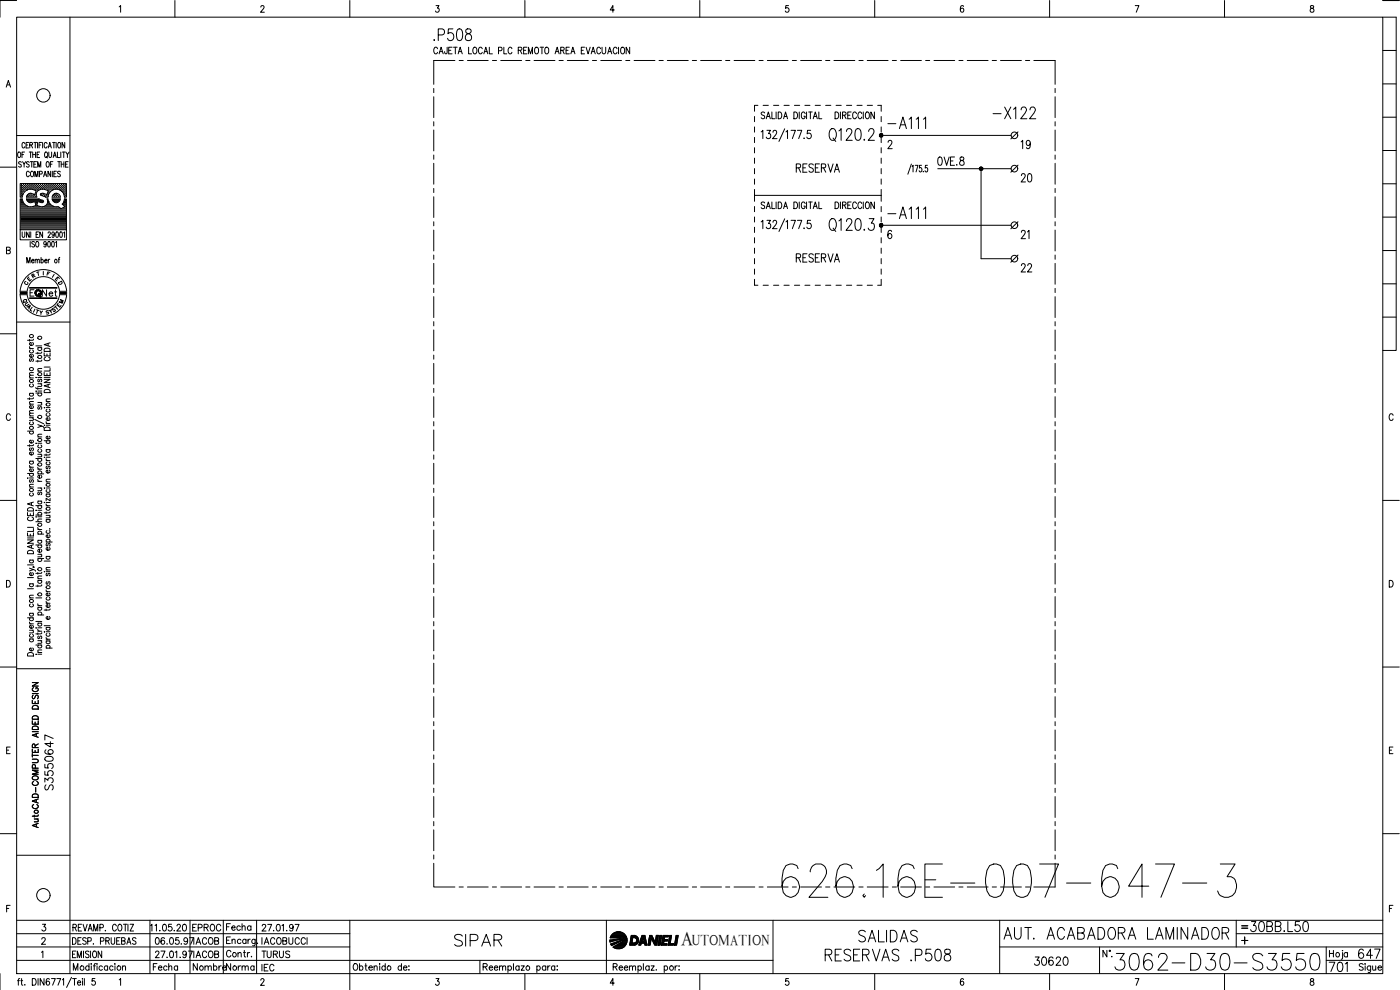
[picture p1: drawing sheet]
<svg xmlns="http://www.w3.org/2000/svg" width="420mm" height="297mm" viewBox="0 0 420 297" stroke-linecap="round" stroke-linejoin="round" font-family="sans-serif">
<defs><g id="words">
<text font-size="15.4" x="233.5" y="270.6">626.16E-007-647-3</text>
<text font-size="9.3" x="333.4" y="292.5">3062-D30-S3550</text>
<g font-size="7.1">
<text x="129.1" y="13.4">.P508</text>
<text x="265.3" y="39.9">-A111</text>
<text x="265.3" y="66.7">-A111</text>
<text x="135.1" y="285">SIPAR</text>
<text x="256.5" y="284">SALIDAS</text>
<text x="300.2" y="282.9">AUT. ACABADORA LAMINADOR</text>
<text x="246.6" y="289.6">RESERVAS .P508</text>
</g>
<g font-size="6.6">
<text x="296.7" y="36.7">-X122</text>
<text x="373.9" y="280.8">30BB.L50</text>
</g>
<g font-size="6.2">
<text x="397.6" y="292.8">701</text>
<text x="406.4" y="288.9">647</text>
</g>
<text font-size="5.9" x="204.5" y="283.6">A</text>
<g font-size="5.7">
<text x="305.2" y="45.9">19</text>
<text x="237.8" y="52.9">RESERVA</text>
<text x="305.2" y="55.7">20</text>
<text x="305.2" y="72.7">21</text>
<text x="237.8" y="79.7">RESERVA</text>
<text x="305.2" y="82.9">22</text>
<text x="16.9" y="238.1" transform="rotate(-90 16.9 238.1)">S3550647</text>
<text x="309.4" y="290.7">30620</text>
</g>
<g font-size="5.3">
<text x="66.7" y="280.5">Fecha</text>
<text x="56.8" y="284.7">IACOB</text>
<text x="56.8" y="288.6">IACOB</text>
<text x="56.8" y="292.5">Nombre</text>
<text x="66.7" y="292.5">Norma</text>
<text x="77.3" y="288.6">TURUS</text>
</g>
<g font-size="4.9">
<text x="11.6" y="90">Net</text>
<text x="56.4" y="280.5">EPROC</text>
<text x="77.3" y="292.5">IEC</text>
</g>
<text font-size="4.4" x="207.7" y="283.6">UTOMATION</text>
<g font-size="4">
<text x="7.1" y="85.4">E</text>
<text x="8.1" y="84.7">R</text>
<text x="5.6" y="92.1">Q</text>
<text x="10.6" y="95.6">Y</text>
<text x="14.5" y="94.9">S</text>
<text x="16.6" y="92.1">M</text>
</g>
<g font-size="3.5">
<text x="6" y="86.4">C</text>
<text x="14.5" y="84.3">I</text>
<text x="16.2" y="86.4">D</text>
<text x="6.3" y="92.8">U</text>
<text x="371.5" y="279.8">=</text>
</g>
</g></defs>
<!-- layer: XR-FG100|CART -->
<g fill="none" stroke="#000" stroke-width=".3">
<path d="M5 5.2h410v286.9h-410zM5 .2h-5v5M21 5.2v286.9M35.8 2.1l.4-.4v2M52.5 .2v5M78.3 2.1l.1-.3a.54 .54 0 0 1 .8 .1 .54 .54 0 0 1-.2 .8l-.8 1h1.1M105 .2v5M130.9 1.7h.8l-.4 .7a.6 .6 0 0 1 .4 1 .6 .6 0 0 1-1-.1M157.5 .2v5M184.4 3h-1.3l.8-1.3v2M210 .2v5M236.6 1.7h-.8v.8a.62 .62 0 0 1 .9 .1 .62 .62 0 0 1-.1 .9 .62 .62 0 0 1-.9-.2"/>
<path d="M262.5 .2v5M289.2 1.9l-.5-.2a1.12 1.12 0 0 0 .1 2 .59 .59 0 0 0 .5-.9 .59 .59 0 0 0-1-.1l-.1 .3M315 .2v5M340.7 1.7h1.1l-.8 2M367.5 .2v5M393.4 1.8v.5a.82 .82 0 0 1 .8 .4 .82 .82 0 0 1 0 .9 .65 .65 0 0 1-1-.5 .65 .65 0 0 1 .8-.7l.3-.3-.1-.3zM415 5.2h4v99.9h-4M415 .2h4.9M415 15.1h4M1.9 26.1l.6-1.9 .7 1.9M2.1 25.5h.8M415 35.2h4"/>
<path d="M415 25.2h4M0 50.2h5M5 40.7h16M5.5 45.7l.1-.1a.86 .86 0 0 1 .6 .8 .86 .86 0 0 1-.6 .9 1.2 1.2 0 0 1-.1-1.6zM6.2 57h.1M6.2 56.3h.1M6.2 55.7h.1M6.2 57.6h.1M6.2 58.2h.1M6.2 58.9h.1M6.2 59.8h.4M6.3 57.3h.2"/>
<path d="M6.3 56.7h.2M6.3 56h.2M6.3 55.4h.2M6.3 57.9h.2M6.3 58.6h.2M6.4 48.7a.41 .41 0 0 0-.6-.2 .41 .41 0 0 0-.1 .6l.5 .2a.43 .43 0 0 1 .1 .8 .43 .43 0 0 1-.7-.2M6.4 55.3v.2M6.4 56v.1M6.4 56.6v.2M6.4 57.2v.2M6.4 57.9v.1M6.4 58.5v.2"/>
<path d="M6.6 46.4h.5M6.6 59.2h-.5v-4.1h13.8v4.1h-.6M6.7 57h.1M6.7 56.3h.1M6.7 55.7h.1M6.7 57.6h.1M6.7 58.2h.1M6.8 48.5l.4 .8 .5-.8M6.8 55.6v.2M6.8 56.2v.2M6.8 56.9v.2M6.8 57.5v.2"/>
<path d="M6.8 58.2v.1M7 57.3h.2M7 56.7h.2M7 56h.2M7 55.4h.2M7.1 55.3v.2M7.1 56v.1M7.1 56.6v.2M7.1 57.2v.2M7.2 49.3v.9M7.3 57h.2M7.3 56.3h.2"/>
<path d="M7.3 55.7h.2M7.4 45.6h-.8v1.7M7.4 55.6v.2M7.4 56.2v.2M7.4 56.9v.2M7.5 43.1l-.3-.4a.88 .88 0 0 0-.6 .9 .88 .88 0 0 0 .6 .8l.3-.4M7.6 56.7h.2M7.6 56h.2M7.6 55.4h.2M7.7 55.3v.2M7.7 56v.1M7.7 56.6v.2"/>
<path d="M7.8 43.5h.5M7.9 59.2h3.1M8 57h.1M8 56.3h.1M8 55.7h.1M8 55.6v.2M8 56.2v.2M8 56.9v.1M8 59.8h3.7M8.1 58.9h.1M8.2 57l1.2-.2 1.4 .4-.3 1.2-1.7-.4-.6 .5-.3 .6M8.2 57l-1 .7-.5 1.4"/>
<path d="M8.3 56.7h.1M8.3 56h.1M8.3 55.4h.1M8.3 58.6h.1M8.3 55.3v.2M8.3 56v.1M8.3 56.6v.2M8.3 58.5v.2M8.6 42.7h-.8v1.7h.8M8.6 56.3h.1M8.6 55.7h.1M8.6 58.9h.1"/>
<path d="M8.6 58.2l.1 .1M8.7 55.6v.2M8.7 56.2v.2M8.7 58.8v.2M8.8 48.7a.42 .42 0 0 0-.6-.2 .42 .42 0 0 0-.2 .6l.5 .2a.43 .43 0 0 1 .2 .8 .43 .43 0 0 1-.7-.2M8.8 45.6h.8M8.8 51.8a.47 .47 0 0 0-.6-.4 .47 .47 0 0 0-.3 .6v.4a.46 .46 0 0 0 .3 .6 .46 .46 0 0 0 .6-.4M8.9 56.7h.2M8.9 56h.2M8.9 55.4h.2M8.9 58.6h.2M8.9 43.5l.8-.1v-.5l-.8-.2v1.7"/>
<path d="M9 55.3v.2M9 56v.1M9 56.6v.1M9 58.5v.2M9.1 48.5h.8M9.2 45.6v1.7M9.2 56.3h.2M9.2 55.7h.2M9.2 58.2h.2M9.2 58.9h.2M9.3 55.6v.2M9.3 56.2v.2"/>
<path d="M9.3 58.2v.1M9.3 58.8v.2M9.4 43.5l.4 .9M9.4 51.5l.1-.1a.86 .86 0 0 1 .6 .8 .86 .86 0 0 1-.6 .8 1.14 1.14 0 0 1-.1-1.5zM9.5 56.7h.2M9.5 56h.2M9.5 55.4h.2M9.5 58.6h.2M9.5 48.5v1.7M9.6 55.3v.2M9.6 56v.1M9.6 56.6v.1"/>
<path d="M9.6 58.5v.2M9.8 46.4h.9M9.8 45.6v1.7M9.9 56.3h.1M9.9 55.7h.1M9.9 58.9h.1M9.9 58.3h.1M9.9 55.6v.2M9.9 56.2v.2M9.9 58.8v.2M10.2 56.7h.1M10.2 56h.1"/>
<path d="M10.2 55.4h.1M10.2 58.6h.1M10.2 49.3h.5M10.2 42.7h.8M10.2 55.3v.2M10.2 56v.1M10.2 56.6v.2M10.2 58.5v.2M10.5 53v-1.6l.4 1.6 .5-1.6v1.6M10.5 57h.1M10.5 56.3h.1M10.5 55.7h.1"/>
<path d="M10.5 58.9h.1M10.6 42.7v1.7M10.6 55.6v.2M10.6 56.2v.2M10.6 56.9v.1M10.6 58.8v.2M10.6 58.2h.1M10.7 45.6v1.7M10.8 56.7h.2M10.8 56h.2M10.8 55.4h.2M10.9 55.3v.2"/>
<path d="M10.9 56v.1M10.9 56.6v.2M10.9 57.3h.1M11 48.5h-.8v1.7h.8M11.1 57h.2M11.1 56.3h.2M11.1 55.7h.2M11.1 46.4h.5M11.2 55.6v.2M11.2 56.2v.2M11.2 56.9v.2M11.3 42.7v1.7"/>
<path d="M11.3 50.2v-1.7l.5 1.7 .4-1.7v1.7M11.4 56.7h.2M11.4 56h.2M11.4 55.4h.2M11.5 55.3v.2M11.5 56v.1M11.5 56.6v.2M11.7 43.5h.5M11.8 56.3h.1M11.8 55.7h.1M11.9 59.8l1.1 .4v.4l-.3 .2M11.9 52.2l.7-.1v-.6l-.7-.1v1.6"/>
<path d="M11.9 55.6v.2M11.9 56.2v.2M11.9 59.7h-4l.3 .6 .6 .5 1.7-.3 .3 1.1-.9 .4M11.9 45.6h-.8v1.7h.8M12.1 56.7h.1M12.1 56h.1M12.1 55.4h.1M12.1 55.3v.2M12.1 56v.1M12.1 56.6v.2M12.2 58.1l.1 .5M12.2 58.6l1.4 .5"/>
<path d="M12.4 56.3h.1M12.4 55.7h.1M12.4 58.2h.1M12.5 42.7h-.8v1.7M12.5 55.6v.2M12.5 56.2v.2M12.5 58.2v.1M12.7 56.7h.2M12.7 56h.2M12.7 55.4h.2M12.7 58.6h.2M12.8 42.7v1.7"/>
<path d="M12.8 55.3v.2M12.8 56v.1M12.8 56.6v.1M12.8 58.5v.2M13 56.3h.2M13 55.7h.2M13 58.2h.2M13.1 53l.4-1.6 .6 1.6M13.1 55.6v.2M13.1 56.2v.2M13.1 58.2v.1M13.3 52.5h.5"/>
<path d="M13.3 56.7h.2M13.3 56h.2M13.3 55.4h.2M13.3 58.6h.2M13.4 55.3v.2M13.4 56v.1M13.4 56.6v.2M13.4 58.5v.2M13.5 56.9l1 .3-.4 1.2-1.1-.4-.8 .2M13.5 56.9a1.76 1.76 0 0 0-2 .2 1.76 1.76 0 0 0-.4 2M13.6 45.7l.1-.1a.86 .86 0 0 1 .6 .8 .86 .86 0 0 1-.6 .9 1.2 1.2 0 0 1-.1-1.6zM13.6 59.2h.8"/>
<path d="M13.7 56.3h.1M13.7 55.7h.1M13.7 58.9h.1M13.8 55.6v.2M13.8 56.2v.2M13.8 58.8v.2M13.9 46.9l.3 .5M14 56.7h.1M14 56h.1M14 55.4h.1M14 58.6h.1M14.1 48.6l.1-.1a.86 .86 0 0 1 .6 .8 .86 .86 0 0 1-.6 .9 1.2 1.2 0 0 1-.1-1.6z"/>
<path d="M14.1 55.3v.2M14.1 56v.1M14.1 56.6v.2M14.1 58.5v.2M14.1 43.1a.47 .47 0 0 0-.5-.3 .47 .47 0 0 0-.3 .6v.4a.46 .46 0 0 0 .3 .6 .46 .46 0 0 0 .5-.4M14.3 58.9h.1M14.3 57h.1M14.3 56.3h.1M14.3 55.7h.1M14.3 58.2h.1M14.4 59.7h-.3a1.59 1.59 0 0 1-1.3 2.3M14.4 55.6v.2"/>
<path d="M14.4 56.2v.2M14.4 56.9v.2M14.4 58.2v.1M14.4 59.7l.7 1.6M14.4 57.6h.1M14.5 44.4l.4-1.7 .5 1.7M14.6 57.3h.2M14.6 56.7h.2M14.6 56h.2M14.6 55.4h.2M14.6 57.9h.1M14.6 45.6v1.2l.4 .5 .5-.5v-1.2"/>
<path d="M14.6 43.8h.6M14.7 55.3v.2M14.7 56v.1M14.7 56.6v.2M14.7 57.2v.2M14.7 57.9h.1M14.9 57h.2M14.9 56.3h.2M14.9 55.7h.2M15 55.6v.2M15 56.2v.2M15 56.9v.2"/>
<path d="M15.1 49.3h.5M15.1 57.5l-.7 1.6M15.2 51.4v1.6l-.8-1.6v1.6M15.2 56.7h.2M15.2 56h.2M15.2 55.4h.2M15.3 55.3v.2M15.3 56v.1M15.3 56.6v.2M15.6 57h.1M15.6 56.3h.1M15.6 55.7h.1"/>
<path d="M15.6 59.7h2.5l-.1 .3M15.6 59.2h2.5M15.6 59.7a1.24 1.24 0 0 0 1.1 1.1 1.24 1.24 0 0 0 1.4-.8M15.7 55.6v.2M15.7 56.2v.2M15.7 56.9v.1M15.7 51.4v1.6M15.7 59.8h2.2M15.8 42.7h.8M15.9 48.5h-.8v1.7M15.9 56.7h.1M15.9 56h.1"/>
<path d="M15.9 55.4h.1M15.9 57a2.51 2.51 0 0 1 3.3 1.4M15.9 57l-.8 .5M16 47.3l.4-1.7 .5 1.7M16 55.3v.2M16 56v.1M16 56.6v.2M16 58.6v.1M16.1 46.7h.6M16.2 52.1h.4M16.2 42.7v1.7M16.2 56.3h.1"/>
<path d="M16.2 55.7h.1M16.2 58.9h.1M16.3 55.6v.2M16.3 56.2v.2M16.3 58.3h.1M16.3 58.8v.2M16.3 58.2h.1M16.5 56.7h.2M16.5 56h.2M16.5 55.4h.2M16.5 58.6h.2M16.6 55.3v.2"/>
<path d="M16.6 56v.1M16.6 56.6v.1M16.6 58.5v.2M16.8 56.3h.2M16.8 55.7h.2M16.8 58.2h.2M16.8 58.9h.2M16.8 42.7v1.7M16.9 51.4h-.7v1.6h.7M16.9 55.6v.2M16.9 56.2v.2M16.9 58.2v.1"/>
<path d="M16.9 58.8v.2M17.1 56.7h.2M17.1 56h.2M17.1 55.4h.2M17.1 58.6h.2M17.2 45.6v1.7h.7M17.2 55.3v.2M17.2 56v.1M17.2 56.6v.1M17.2 58.5v.2M17.3 48.5h.8M17.5 56.3h.1"/>
<path d="M17.5 55.7h.1M17.5 58.9h.1M17.5 42.8l.2-.1a.86 .86 0 0 1 .6 .9 .86 .86 0 0 1-.6 .8 1.2 1.2 0 0 1-.2-1.6zM17.6 55.6v.2M17.6 56.2v.2M17.6 58.8v.2M17.7 48.5v1.7M17.8 56.7h.1M17.8 56h.1M17.8 55.4h.1M17.9 55.3v.2M17.9 56v.1"/>
<path d="M17.9 56.6v.2M18 58.8l.1 .3M18.1 58.8a1.24 1.24 0 0 0-1.4-.8 1.24 1.24 0 0 0-1.1 1.1M18.1 51.6l-.3-.2-.5 .2 .1 .4 .6 .3 .1 .5-.3 .2-.5-.2M18.1 57h.1M18.1 56.3h.1M18.1 55.7h.1M18.2 55.6v.2M18.2 56.2v.2M18.2 56.9v.2M18.2 45.6v1.7M18.4 49.3h.8"/>
<path d="M18.4 48.5v1.7M18.4 56.7h.2M18.4 56h.2M18.4 55.4h.2M18.5 57.2l.1 .1M18.5 55.3v.2M18.5 56v.1M18.5 56.6v.2M18.7 45.6h.9M18.8 57h.1M18.8 56.3h.1M18.8 55.7h.1"/>
<path d="M18.8 57.5l.1 .1M18.8 55.6v.2M18.8 56.2v.2M18.8 56.9v.2M19 57.3h.2M19 56.7h.2M19 56h.2M19 55.4h.2M19 57.9h.2M19.1 45.6v1.7M19.1 55.3v.2M19.1 56v.1"/>
<path d="M19.1 56.6v.2M19.1 57.2v.2M19.1 57.9v.1M19.2 58.4l.1 .7M19.2 48.5v1.7M19.4 57h.1M19.4 56.3h.1M19.4 55.7h.1M19.4 57.6h.1M19.4 58.2h.1M19.4 42.7v1.7l-.8-1.7v1.7M19.4 58.9h.1"/>
<path d="M19.4 59.8h.5M19.5 55.6v.2M19.5 56.2v.2M19.5 56.9v.2M19.5 57.5v.2M19.5 58.2v.1M19.5 58.8v.2M19.7 57.3h.2M19.7 56.7h.2M19.7 56h.2M19.7 55.4h.2M19.7 57.9h.2"/>
<path d="M19.7 58.6h.2M19.7 49.3h.5M19.8 45.6l.4 .8 .5-.8M19.8 55.3v.2M19.8 56v.1M19.8 56.6v.2M19.8 57.2v.2M19.8 57.9v.1M19.8 58.5v.2M20.2 46.4v.9M20.4 48.5h-.7v1.7h.7M415 55.1h4"/>
<path d="M415 45.2h4M1.9 75.1l1-.1 .1-.7-1.1-.1v1.9l1.1-.1 .1-.5-.4-.4M6.1 68.9v3.1h13.8v-3.1M6.2 64.6h13.7M6.2 64.3h13.7M6.2 64h13.7M6.2 63.7h13.7M6.2 63.3h13.7M6.2 63h13.7M6.2 62.7h12M6.2 62.4h11.7M6.2 62h2.2"/>
<path d="M6.2 61.8h1.6M6.2 61.4h1.2M6.2 61.1h.9M6.2 60.8h.7M6.2 60.5h.5M6.2 60.1h.4M6.2 64.9h13.7M6.2 65.2h13.7M6.2 65.6h13.7M6.2 65.9h13.7M6.2 66.2h13.7M6.2 66.5h13.7"/>
<path d="M6.2 66.8h13.7M6.2 67.1h13.7M6.2 67.5h13.7M6.2 67.8h13.7M6.2 68.1h13.7M6.2 68.4h13.7M6.2 68.7h13.7M6.6 69.6l.1 1.4 .3 .2 .4-.2 .1-1.4M7.4 61.3l.8 .5M8 78.9v-1.7l.5 1.7 .5-1.7v1.7M8.2 60.1h4.5M8.2 61.8l1 .2 .7-.1"/>
<path d="M8.5 60.5h1.6M8.8 69.6v1.6l-.8-1.6v1.6M9.1 72.5v1.6M9.2 69.6v1.6M9.5 78.3h.7l-.1-.3a.47 .47 0 0 0-.6 0 .47 .47 0 0 0 0 .7l.3 .2 .4-.2M9.9 62h2M10.4 72.7l-.3-.2-.6 .2 .2 .4 .5 .3 .2 .5-.3 .2-.6-.2M10.5 78.1l.3-.3 .3 .1 .1 1M10.5 77.8v1.1M10.6 60.5h.7M10.6 60.8h.6M10.7 61.1h.4"/>
<path d="M10.8 61.8h.2M10.8 61.4h.2M10.8 72.7l.2-.2a.86 .86 0 0 1 .7 .8 .86 .86 0 0 1-.7 .8l-.3-.6zM10.8 70.3h.5M11.2 78.1l.3-.3 .3 .1v1M11.6 69.6h-.8v1.6h.8M11.7 60.5h1.3M12.3 78l.1-.1a.48 .48 0 0 1 .6 .4 .48 .48 0 0 1-.6 .5l-.1-.1M12.3 77.2v1.7M12.7 60.8l-1.4-.3-.3 1.1 1.9 .4M12.8 69.6v1.6l-.9-1.6v1.6M13.3 62h2.8"/>
<path d="M13.4 78.3h.7v-.3a.47 .47 0 0 0-.7 0 .47 .47 0 0 0 .1 .7l.2 .2 .4-.2M13.8 61.8h1.7M13.9 73a.4 .4 0 0 1-.5 .5 .4 .4 0 0 1-.3-.6l.4-.4a.95 .95 0 0 1-.1 1.6l-.2-.2M14.1 61.4h1M14.3 61.1h.5M14.4 60.8h.2M14.4 70l.2-.4 .5 .3-.7 1.3h.8M14.4 60.5h.1M14.5 72.5h.1a.96 .96 0 0 1 0 1.6l-.3-.7zM14.5 77.8v1.1M14.9 77.8l-.4 .5M15.1 61.3l.8 .5"/>
<path d="M15.7 72.5h.1a.96 .96 0 0 1 0 1.6l-.3-.7zM15.9 60.1h1.9M15.9 61.8l1.6 .2M16.2 60.5h1.4M16.3 70.1l-.2 .4a.43 .43 0 0 1-.6-.5 .43 .43 0 0 1 .8-.2l-.2 1.3-.3 .1-.2-.2M16.7 72.8l.3-.3v1.6M16.9 69.7l.2-.1a.96 .96 0 0 1 0 1.6l-.4-.7zM17.4 62l.9 .6 1.1-.6M17.5 77.8h.4M17.9 77.2l-.2 .4v1.3M18.1 69.7l.1-.1a.96 .96 0 0 1 0 1.6l-.3-.7zM18.4 62.7h1.5"/>
<path d="M18.9 61.1h1M19 62.4h.9M19 61.4h.9M19.1 69.9l.3-.3v1.6M19.1 60.8h.8M19.2 60.4l.1-.7h.6v9.2h-13.8v-9.2h.5l.8 1.6M19.2 60.4l-.5 .9 .7 .7M19.3 60.5h.6M19.3 61.8h.6M19.4 60.1h.5M19.5 62h.4M415 75.2h4"/>
<path d="M415 65.1h4M5 96.6h16M6 88.4a7 7 0 0 0 7 6.5 7 7 0 0 0 7-6.5M6 87.4a7 7 0 0 1 7-6.5 7 7 0 0 1 7 6.5M8.2 88.4a4.9 4.9 0 0 0 4.8 4.4 4.9 4.9 0 0 0 4.9-4.4M8.2 87.4a4.9 4.9 0 0 1 4.8-4.4 4.9 4.9 0 0 1 4.9 4.4M8.9 89.4h8.2M8.9 89.6h8.2M8.9 86.4h8.2M8.9 86.3h8.2M9 89.5h8M9 86.3h8"/>
<path d="M10.2 86.9h-1.2v1.9M415 95.2h4M415 85.2h4M0 100.1h5M8.8 104l.1 .4 .5 .2M8.8 101.8v.5M8.8 119.4v.5M8.8 118h1.2M8.8 113.4h1.2M8.8 104.6h1.2M9.1 118a.49 .49 0 0 0 0 .7 .49 .49 0 0 0 .7 0 .49 .49 0 0 0 0-.7M9.1 115.2a.51 .51 0 0 0 0 .8 .51 .51 0 0 0 .7 0 .51 .51 0 0 0 0-.8"/>
<path d="M9.1 107.6l-.3 .3 .1 .5h.4l.2-.7 .3-.1 .2 .3-.2 .5M9.1 105a.51 .51 0 0 0 0 .8 .51 .51 0 0 0 .7 0 .51 .51 0 0 0 0-.8M9.8 106.3a.5 .5 0 0 1 .1 .8 .5 .5 0 0 1-.8 0 .5 .5 0 0 1 .1-.8h.2v.9M9.8 102.8a.5 .5 0 0 1 .1 .7 .5 .5 0 0 1-.8 0 .5 .5 0 0 1 .1-.7h.2v.9M10 119.3l-.3 .4h-1.4M10 112.6l-1.1 .1-.1 .4 .4 .3M10 111.8l-1.1 .1-.1 .4 .4 .3M10 101.8l-.1 .3h-1.6M10.8 117.3h.1zM10.8 116.2l.3 .4h1.4M10.8 117.9h1.7M10.8 103.8h1.7"/>
<path d="M10.8 113.3h.1M11.3 105.7v.5M11.3 108.1v.5M11.3 116.3v.5M11.3 117.3h1.2M11.3 115.1h1.2M11.3 113.3h1.2M11.3 111.4h1.2M11.3 104.3h1.2M11.6 117.9a.51 .51 0 0 0 0 .8 .51 .51 0 0 0 .7 0 .51 .51 0 0 0 0-.8M11.6 113.8l-.3 .3 .3 .5 .4-.8h.4l.1 .5-.2 .3M11.6 104.3a.51 .51 0 0 0 0 .7 .51 .51 0 0 0 .7 0 .51 .51 0 0 0 0-.7"/>
<path d="M12.2 115.1l.3 .4-.1 .4h-1.1M12.5 110.6h-1.1l-.1 .4 .4 .4M12.5 108l-.1 .3-1.6 .1M12.5 105.6l-.3 .4h-1.4M13.3 113.8h1.7l-1.7 1h1.7M13.3 111.7v1h1.7v-1M13.3 105.9v.9h1.7v-.9M13.3 113.2h1.7M13.3 110.1h1.7M13.3 117.1a.96 .96 0 0 1 1.1-.2 .96 .96 0 0 1 .6 .9h-1.7zM13.3 104.7a.98 .98 0 0 1 1.1-.2 .98 .98 0 0 1 .6 .9h-1.7zM13.7 107.2a.52 .52 0 0 0-.4 .7 .52 .52 0 0 0 .6 .3h.5a.52 .52 0 0 0 .6-.3 .52 .52 0 0 0-.4-.7"/>
<path d="M14.1 106.2v.6M14.1 112.1v.6M14.4 103.1v.6M14.4 115.4v.7M15 119.7l-1.1 .1-.1 .3 .4 .4M15 115.2l-1.7 .6 1.7 .5M15 110.5v.8h-1.7M15 102.9l-1.7 .5 1.7 .6M3.1 124.6a.63 .63 0 0 0-.7-.5 .63 .63 0 0 0-.5 .8v.5a.63 .63 0 0 0 .5 .7 .63 .63 0 0 0 .7-.4M8.3 129.4h1.7M8.8 139.6l.1 .4 .5 .2M8.8 138.4h1.2"/>
<path d="M8.8 133.4v.5M8.8 125.3h1.2M8.8 124.8h1.2M8.8 121.3h1.2M9.1 138.4a.51 .51 0 0 0 0 .7 .51 .51 0 0 0 .7 0 .51 .51 0 0 0 0-.7M9.1 134.4l-.3 .3 .3 .5 .4-.7h.4l.1 .4-.2 .3M9.1 129.4a.51 .51 0 0 0 0 .7 .51 .51 0 0 0 .7 0 .51 .51 0 0 0 0-.7M9.1 126.6a.49 .49 0 0 0 0 .7 .49 .49 0 0 0 .7 0 .49 .49 0 0 0 0-.7M9.7 125.3l.3 .4-.1 .4h-1.1M9.8 135.6a.5 .5 0 0 1 .1 .8 .5 .5 0 0 1-.8 0 .5 .5 0 0 1 .1-.8h.2v.9M9.8 132.1a.51 .51 0 0 1 0 .7 .51 .51 0 0 1-.7 0 .51 .51 0 0 1-.1-.7h.4v.8M9.8 121.7a.5 .5 0 0 1 .1 .7 .5 .5 0 0 1-.8 0 .5 .5 0 0 1 .1-.7h.2v.9"/>
<path d="M10 133.4l-.1 .3h-1.6M10 124h-1.1l-.1 .4 .4 .4M10 123.2l-1.1 .1-.1 .3 .4 .4M10 120.5l-1.1 .1-.1 .3 .4 .4M10.4 125.8l2.7 1.4M10.8 137.6h1.7M10.8 132.9v.2zM11.3 127.4l1.2 .4-1.2 .5M11.3 136.3h1.2M11.3 133h1.2M11.3 131.1h1.2M11.3 120.8h1.2"/>
<path d="M11.6 137.6a.51 .51 0 0 0 0 .7 .51 .51 0 0 0 .7 0 .51 .51 0 0 0 0-.7M11.6 134.8a.51 .51 0 0 0 0 .8 .51 .51 0 0 0 .7 0 .51 .51 0 0 0 0-.8M11.6 133.5a.51 .51 0 0 0 0 .7 .51 .51 0 0 0 .7 0 .51 .51 0 0 0 0-.7M11.6 122l-.3 .3 .3 .5 .4-.7h.4l.1 .4-.2 .3M12.2 136.3l.3 .3-.1 .4-1.1 .1M12.2 120.8l.3 .3-.1 .4-1.1 .1M12.5 130.3l-1.1 .1-.1 .4 .4 .3M12.5 127.8l.5 .2 .1 .3M13.3 137.2h.1zM13.3 127.6h.1zM13.3 122.3h.1zM13.3 132.2h1.7"/>
<path d="M13.3 128.4a.96 .96 0 0 1 1.1-.2 .96 .96 0 0 1 .6 .9h-1.7zM13.8 137.6l.1 .4 .5 .2M13.8 126.5l.1 .4 .5 .2M13.8 136.2v.5M13.8 138.2h1.2M13.8 137.2h1.2M13.8 134.9h1.2M13.8 127.6h1.2M13.8 127.1h1.2M13.8 122.3h1.2M13.8 120.5h1.2M14.1 139.9l-.3 .3 .1 .4h.4l.2-.7h.3l.2 .3-.2 .5"/>
<path d="M14.1 138.6l-.2 .2a.52 .52 0 0 0 .6 .7 .52 .52 0 0 0 .3-.9M14.1 134.9l-.2 .1a.52 .52 0 0 0 .6 .8 .52 .52 0 0 0 .3-.9M14.1 132.2a.55 .55 0 0 0 .2 .9 .55 .55 0 0 0 .7-.6l-.2-.3M14.1 124.1l-.2 .1a.52 .52 0 0 0 .6 .7 .52 .52 0 0 0 .3-.8M14.1 122.8l-.2 .1a.52 .52 0 0 0 .6 .8 .52 .52 0 0 0 .3-.9M14.8 130.9l.1 .1a.52 .52 0 0 1-.5 .7 .52 .52 0 0 1-.4-.7l.4-.1v.8M14.8 125.3l.1 .2a.52 .52 0 0 1-.5 .7 .52 .52 0 0 1-.4-.8l.4-.1v.9M15 136.2l-.3 .3h-1.4M418.1 124.6a.61 .61 0 0 0-.8-.4 .61 .61 0 0 0-.4 .7v.5a.61 .61 0 0 0 .4 .7 .61 .61 0 0 0 .8-.4M0 150.1h5M8.3 159.9v.9h1.7v-.9M8.3 153.8v.9h1.7v-.9"/>
<path d="M8.3 158.2h1.7M8.3 142.1h1.7M8.3 152.6a.96 .96 0 0 1 1.2-.3 .96 .96 0 0 1 .5 1h-1.7zM8.3 143.3v.2zM8.7 155.1a.56 .56 0 0 0-.4 .7 .56 .56 0 0 0 .6 .4h.5a.56 .56 0 0 0 .6-.4 .56 .56 0 0 0-.4-.7M8.8 146.1h1.2M8.8 143.4h1.2M8.8 140.2h1.2M9.1 147.9a.51 .51 0 0 0 0 .8 .51 .51 0 0 0 .7 0 .51 .51 0 0 0 0-.8M9.1 143.9l-.3 .3 .3 .5 .4-.7h.4l.1 .4-.2 .3M9.1 142.1l-.2 .1a.52 .52 0 0 0 .6 .7 .52 .52 0 0 0 .3-.8M9.1 154.1v.6"/>
<path d="M9.4 150.9v.7M9.8 140.7a.5 .5 0 0 1 0 .6 .5 .5 0 0 1-.7 .1 .5 .5 0 0 1-.1-.7h.4v.8M10 158.6v.9h-1.7M10 150.7l-1.7 .5 1.7 .6M10 145.3l-1.1 .1-.1 .3 .4 .4M10.8 155.1h.1zM10.8 156.5h1.7M10.8 154.5h1.7M10.8 151.7h1.7M10.8 153v.2zM11.3 158.3l.1 .4 .5 .2M11.3 143.8l.1 .4 .5 .2"/>
<path d="M11.3 140.2l.1 .4 .5 .2M11.3 146.4h1.2M11.3 158.9h1.2M11.3 155.1h1.2M11.3 153.1h1.2M11.3 150.4h1.2M11.3 144.4h1.2M11.3 142.2h1.8M11.3 140.8h1.2M11.6 154.5l-.2-.1a.52 .52 0 0 1 .6-.7 .52 .52 0 0 1 .3 .8M11.6 151.7a.51 .51 0 0 0 0 .7 .51 .51 0 0 0 .7 0 .51 .51 0 0 0 0-.7M11.6 150.4a.49 .49 0 0 0 0 .7 .49 .49 0 0 0 .7 0 .49 .49 0 0 0 0-.7"/>
<path d="M11.6 147.6l-.3 .3 .1 .5h.4l.2-.7 .3-.1 .2 .3-.2 .5M11.6 142.2a.51 .51 0 0 1 0-.8 .51 .51 0 0 1 .7 0 .51 .51 0 0 1 0 .8M12.2 146.4l.3 .4-.1 .3-1.1 .1M12.3 142.6a.5 .5 0 0 1 .1 .7 .5 .5 0 0 1-.8 0 .5 .5 0 0 1 .1-.7h.2v.9M12.5 155.7l-1.1 .1-.1 .4 .4 .3M13.3 150.8h.1zM13.3 146.4h.1zM13.8 151.2l.1 .3 .5 .3M13.8 153.6v.5M13.8 155.9h1.2M13.8 154.6h1.2M13.8 151.8h1.2"/>
<path d="M13.8 150.8h1.2M13.8 148.2h1.2M13.8 146.4h1.2M13.8 144.6h1.2M14.1 159.2l-.2 .1a.52 .52 0 0 0 .6 .8 .52 .52 0 0 0 .3-.9M14.1 155.9l-.2 .1a.52 .52 0 0 0 .6 .8 .52 .52 0 0 0 .3-.9M14.1 148.2l-.2 .2a.52 .52 0 0 0 .6 .7 .52 .52 0 0 0 .3-.9M14.1 146.9a.55 .55 0 0 0 .2 .9 .55 .55 0 0 0 .7-.6l-.2-.3M14.7 154.6l.3 .4-.1 .3-1.1 .1M14.8 141.1l.1 .1a.53 .53 0 0 1-.5 .7 .53 .53 0 0 1-.4-.8h.4v.8M14.9 158.7h.1M15 153.5l-.3 .4h-1.4"/>
<path d="M15 149.5v.8l-1.2-.8v.8M15 143.8l-1.1 .1-.1 .3 .4 .4M415 150.1h4.9M1.9 174.1a1.01 1.01 0 0 1 1.2 1 1.01 1.01 0 0 1-1.2 1zM8.3 162h1.7l-1.7 1h1.7M8.3 176.6h1.7M8.3 173.3h1.7M8.3 169.5h1.7M8.3 161.4h1.7M8.3 165.4a.96 .96 0 0 1 1.2-.2 .96 .96 0 0 1 .5 .9h-1.7zM8.8 170.5l1.2 .4-1.2 .4M8.8 179.4h1.2"/>
<path d="M8.8 175.2h1.2M8.8 168h1.2M9.1 175.2a.51 .51 0 0 0 0 .7 .51 .51 0 0 0 .7 0 .51 .51 0 0 0 0-.7M9.1 168a.49 .49 0 0 0 0 .8 .49 .49 0 0 0 .7 0 .49 .49 0 0 0 0-.8M9.1 160.3v.5M9.4 163.7v.7M9.8 171.8a.5 .5 0 0 1 .1 .8 .5 .5 0 0 1-.8 0 .5 .5 0 0 1 .1-.8h.2v.9M9.9 170.1l.5 .1M10 178.6l-1.1 .1-.1 .4 .4 .3M10 170.9l.5 .2 .1 .3M10 163.4l-1.7 .6 1.7 .6M10.8 179.4h1.7"/>
<path d="M10.8 163.5h1.7M11.3 171.8v.5M11.3 175.5v.6M11.3 174.1h1.2M11.3 173.6h1.2M11.3 167.6h1.8M11.3 166.3h1.2M11.3 162.1h1.2M11.3 160.3h1.8M11.6 174.1a.51 .51 0 0 0 0 .8 .51 .51 0 0 0 .7 0 .51 .51 0 0 0 0-.8M11.6 167.6a.51 .51 0 0 0 0 .7 .51 .51 0 0 0 .7 0 .51 .51 0 0 0 0-.7M11.6 163.5a.51 .51 0 0 0 0 .8 .51 .51 0 0 0 .7 0 .51 .51 0 0 0 0-.8"/>
<path d="M11.6 162.1a.51 .51 0 0 0 0 .8 .51 .51 0 0 0 .7 0 .51 .51 0 0 0 0-.8M11.6 160.3a.51 .51 0 0 1 0-.8 .51 .51 0 0 1 .7 0 .51 .51 0 0 1 0 .8M12.2 166.3l.3 .4-.1 .3-1.1 .1M12.3 164.8a.5 .5 0 0 1 .1 .8 .5 .5 0 0 1-.8 0 .5 .5 0 0 1 .1-.8h.2v.9M12.5 175.5l-.3 .3h-1.4M12.5 172.8l-1.1 .1-.1 .4 .4 .3M12.5 171.7l-.1 .3h-1.6M13.3 171.5h.1zM13.3 168.3h1.7M13.8 177l.1 .3 .5 .2M13.8 177.5h1.2M13.8 171.5h1.2"/>
<path d="M13.8 171h1.2M13.8 166.9h1.2M13.8 162.6h1.9M14.1 179.2l-.2 .2a.52 .52 0 0 0 .6 .7 .52 .52 0 0 0 .3-.9M14.1 174.5l-.3 .3 .1 .4h.4l.2-.6 .3-.1 .2 .3-.2 .5M14.1 172l-.3 .3 .1 .4h.4l.2-.6 .3-.1 .2 .3-.2 .4M14.1 166.9l-.2 .2a.52 .52 0 0 0 .6 .7 .52 .52 0 0 0 .3-.9M14.1 163.1l-.3 .3 .1 .4h.4l.2-.7h.3l.2 .3-.2 .5M14.1 162.6l-.2-.1a.52 .52 0 0 1 .6-.7 .52 .52 0 0 1 .3 .8M14.8 178a.5 .5 0 0 1 0 .6 .5 .5 0 0 1-.7 .1 .5 .5 0 0 1-.1-.7h.4v.8M14.8 164.3l.1 .1a.52 .52 0 0 1-.5 .7 .52 .52 0 0 1-.4-.8h.4v.8M14.8 160.5l.1 .1a.52 .52 0 0 1-.5 .7 .52 .52 0 0 1-.4-.7l.4-.1v.8"/>
<path d="M15 170.3h-1.1l-.1 .4 .4 .3M416.9 174.1a1.01 1.01 0 0 1 1.2 1 1.01 1.01 0 0 1-1.2 1zM8.3 185.4h1.7M8.3 196.1a.97 .97 0 0 1 1.2-.3 .97 .97 0 0 1 .5 1h-1.7zM8.8 186.6l.1 .4 .5 .2M8.8 191.7h1.2M8.8 189.1h1.2M8.8 187.2h1.2M8.8 184h1.2M9.1 191.7a.51 .51 0 0 0 0 .8 .51 .51 0 0 0 .7 0 .51 .51 0 0 0 0-.8M9.1 190.3a.51 .51 0 0 0 0 .8 .51 .51 0 0 0 .7 0 .51 .51 0 0 0 0-.8M9.1 185.4a.51 .51 0 0 0 0 .7 .51 .51 0 0 0 .7 0 .51 .51 0 0 0 0-.7"/>
<path d="M9.1 184a.49 .49 0 0 0 0 .7 .49 .49 0 0 0 .7 0 .49 .49 0 0 0 0-.7M9.1 181.2a.51 .51 0 0 0 0 .8 .51 .51 0 0 0 .7 0 .51 .51 0 0 0 0-.8M9.7 189.1l.3 .4-.1 .3-1.1 .1M9.8 194.4a.5 .5 0 0 1 0 .7 .5 .5 0 0 1-.7 .1 .5 .5 0 0 1-.1-.7l.4-.1v.9M9.8 187.6a.51 .51 0 0 1 0 .7 .51 .51 0 0 1-.7 .1 .51 .51 0 0 1-.1-.7l.4-.1v.9M10.8 196.3h.1zM10.8 193.5h1.7M10.8 186.5h1.7M10.8 188.3v.2zM11.3 188.8l.1 .4 .5 .2M11.3 181.2l.1 .3 .5 .2M11.3 196.3h1.2"/>
<path d="M11.3 195.8h1.2M11.3 192.2h1.2M11.3 189.9v.5M11.3 189.4h1.2M11.3 188.4h1.2M11.3 187h1.2M11.3 184.5h1.8M11.3 182.2h1.2M11.3 181.7h1.2M11.6 193.5a.51 .51 0 0 0 0 .8 .51 .51 0 0 0 .7 0 .51 .51 0 0 0 0-.8M11.6 190.8l-.3 .3 .1 .5h.4l.2-.7 .3-.1 .2 .3-.2 .5M11.6 187a.51 .51 0 0 0 0 .7 .51 .51 0 0 0 .7 0 .51 .51 0 0 0 0-.7"/>
<path d="M11.6 184.5a.51 .51 0 0 1 0-.7 .51 .51 0 0 1 .7 0 .51 .51 0 0 1 0 .7M11.6 182.2a.51 .51 0 0 0 0 .8 .51 .51 0 0 0 .7 0 .51 .51 0 0 0 0-.8M12.2 192.2l.3 .4-.1 .3-1.1 .1M12.5 195l-1.1 .1-.1 .3 .4 .4M12.5 189.8l-.3 .4h-1.4M13.3 189.6h.1zM13.3 187.7h1.7M13.8 191.2l.1 .4 .5 .2M13.8 180.4l.1 .4 .5 .2M13.8 194.5h1.9M13.8 192.3h1.2M13.8 191.8h1.2"/>
<path d="M13.8 189.6h1.2M13.8 188.2h1.2M13.8 182.7v.5M13.8 181h1.2M14.1 194.5l-.2-.2a.52 .52 0 0 1 .6-.7 .52 .52 0 0 1 .3 .9M14.1 192.3l-.2 .1a.52 .52 0 0 0 .6 .8 .52 .52 0 0 0 .3-.9M14.1 190.1l-.2 .1a.52 .52 0 0 0 .6 .7 .52 .52 0 0 0 .3-.8M14.1 188.2l-.2 .2a.52 .52 0 0 0 .6 .7 .52 .52 0 0 0 .3-.9M14.8 185a.5 .5 0 0 1 0 .7 .5 .5 0 0 1-.7 0 .5 .5 0 0 1-.1-.6l.4-.1v.8M14.8 181.4l.1 .2a.53 .53 0 0 1-.5 .7 .53 .53 0 0 1-.4-.8l.4-.1v.9M15 182.7l-.3 .3h-1.4M0 200.1h5"/>
<path d="M5 200.6h16M9.7 216.3v1h1.8v-1M9.7 210.1v1h1.8v-1M9.7 204.8h1.8l-1.8 1.1h1.8M9.7 219.5h1.8M9.7 208.1h1.8M9.8 218.1a.97 .97 0 0 1 1.1-.2 .97 .97 0 0 1 .6 1h-1.8zM9.8 215a.97 .97 0 0 1 1.1-.2 .97 .97 0 0 1 .6 1h-1.8zM9.8 211.9a.97 .97 0 0 1 1.1-.2 .97 .97 0 0 1 .6 1.1h-1.8zM9.9 208.6l-.2 .3 .2 .8 .5-.2 .6-.9h.2l.3 .3-.3 .8M10.1 206.3a.61 .61 0 0 0-.4 .7 .61 .61 0 0 0 .7 .5h.4a.6 .6 0 0 0 .7-.6 .6 .6 0 0 0-.7-.6v.4M10.5 210.5v.6"/>
<path d="M10.5 216.6v.7M11.5 220l-1.8 .6 1.8 .6M415 200.1h4.9M2 225.1h.6M3 224.1h-1v2h1M9.7 227.8h1.3l.5 .4-.3 .6h-1.5M9.7 224.8v.9h1.8M9.7 226.6h1.8M9.7 226.1v1M9.8 238.5a.97 .97 0 0 1 1.1-.3 .97 .97 0 0 1 .6 1.1h-1.8zM9.9 232.9a.85 .85 0 0 1 1-.1 .85 .85 0 0 1 .5 .9 .87 .87 0 0 1-1.1 .4 .87 .87 0 0 1-.5-1zM10.1 234.5a.61 .61 0 0 0-.4 .7 .61 .61 0 0 0 .7 .5h.4a.61 .61 0 0 0 .7-.5 .61 .61 0 0 0-.5-.7"/>
<path d="M10.5 224.3v-.9l-.6-.1-.2 1h1.8M10.6 230.5l-.1-.9-.6-.1-.2 1h1.8M10.9 240v.7M11.5 239.7l-1.8 .7 1.8 .5M11.5 231.1h-1.8l1.8 .6-1.8 .6h1.8M417 225.1h.6M418 224.1h-1v2h1M0 250.1h5M5 256.6h16M10.1 241.4a.61 .61 0 0 0-.4 .7 .61 .61 0 0 0 .7 .5h.4a.61 .61 0 0 0 .7-.5 .61 .61 0 0 0-.5-.7M10.3 245.7h1.2M10.3 244.6v.5"/>
<path d="M10.9 247.3v.8M11.1 245.7l.4 .4-.1 .4-1.1 .1M11.5 247l-1.8 .7 1.8 .6M11.5 244.5l-.1 .3-1.7 .1M415 250.1h4.9M2 272.6h.6M3 271.6h-1v2M5 276.1h410M45 276.1v16M57 276.1v16M67 276.1v16M77 276.1v16"/>
<path d="M105 276.1v20.9M182 276.1v16M184.3 279.9h2.6M184.6 279.8h2M185 279.6h1.2M232 276.1v16M300 276.1v16M417 272.6h.6M418 271.6h-1v2M0 292.1v4.9M5 280.1h100M5 284.1h100"/>
<path d="M5 288.1h227M5.2 294.2h.6M5.9 293.6l-.3 .1-.1 .3v1.6M6.2 294.2h.6M6.5 293.6v1.6l.4 .4M7.5 295.4v.1M9.7 293.6a1.01 1.01 0 0 1 1.2 1 1.01 1.01 0 0 1-1.2 1zM11.4 293.6v2M13.2 293.6v2l-1.1-2v2M14.8 293.9l-.3-.3a1.12 1.12 0 0 0-.1 2 .59 .59 0 0 0 .5-.8 .59 .59 0 0 0-1-.2l-.1 .3M15.5 293.6h1.1l-.8 2M17.1 293.6h1.1l-.8 2"/>
<path d="M18.7 294l.4-.4v2M21.5 293.2l-1.5 3.1M21.8 293.6h1.1M22.4 293.6v2M23.2 294.8h1l-.1-.3a.63 .63 0 0 0-.9 .3 .63 .63 0 0 0 .7 .8l.3-.3M24.8 293.6v.2zM24.8 294.2v1.4M25.3 293.6v2M28.5 293.6h-.8l-.1 .9a.62 .62 0 0 1 .9 0 .62 .62 0 0 1-.1 .9 .62 .62 0 0 1-.9-.2M35.8 294l.4-.4v2M52.5 292.1v4.9M78.3 294.1l.1-.3a.49 .49 0 0 1 .6-.1 .49 .49 0 0 1 .2 .7l-1 1.2h1.1"/>
<path d="M130.9 293.6h.8l-.4 .8a.62 .62 0 0 1 .5 .9 .62 .62 0 0 1-1.1 0M144 288.1v4M157.5 292.1v4.9M183 282.1l3-.5 .2 .2-3.1 .8zM183 282.2h1.8M183 282.3h1.3M183 282.4h.8M183 282.6h.3M183.1 282.1h2.2M183.1 281.4h4.7M183.2 281.2l4.8 .1-1.9 .3-.3-.2h-2.7M183.2 281.1h4.8"/>
<path d="M183.3 283.2l.3 .5M183.3 281h4.6M183.3 280.8h4.5M183.3 283.4h1M183.4 283.5h.6M183.4 280.7h4.3M183.5 283.7h.2M183.6 283.1h1.2M183.6 280.6h4.1M183.6 280.4h3.9M183.8 280.3h3.6M183.9 280.1h3.4"/>
<path d="M183.9 283h1.2M184 284.2l2.9-1.7-.2-.2 1.4-.8a2.62 2.62 0 0 1-1.1 2.8 2.62 2.62 0 0 1-3-.1zM184 284.2h3.2M184.1 281.9h1.7M184.1 280h3M184.1 284.1h3.2M184.2 284.3h2.8M184.3 282.9h1.1M184.4 295h-1.3l.8-1.4v2M184.4 283.9h3.1M184.4 284.5h2.3M184.5 283.2h-1.2l3.1-1.1 .2 .2-3 1.4"/>
<path d="M184.6 283.8h3M184.7 282.7h1M184.8 284.6h1.6M184.8 283.7h2.9M185 282.6h.9M185 283.5h2.8M185.1 281.8h1M185.3 283.4h2.6M185.4 282.4h.8M185.5 283.2h2.5M185.8 283.1h2.2M185.8 282.3h.7"/>
<path d="M186 281.5h.7M186 283h2M186.2 282.2h.4M186.2 282.9h1.9M186.3 281.8l1.1-.1-.9 .3zM186.4 281.9h.4M186.5 282.7h1.6M186.5 281.8h.7M186.7 282.6h1.5M186.8 282.3h1.4M186.9 282.2h1.3M186.9 282.4h1.3"/>
<path d="M187 281.5h.3M187 281.6h.3M187.2 282.1h1M187.5 281.9h.7M187.7 281.6h.5M187.7 281.8h.5M188 281.5h.1M188.1 281.3a2.6 2.6 0 0 0-2.5-1.8 2.6 2.6 0 0 0-2.5 1.9M189 283.4h2M189 283.5h1.8M189 283.1h2.3M189 283.2h2.2"/>
<path d="M189.1 283h2.3M189.1 282.7h.6M189.1 282.9h.6M189.1 282.4h.6M189.1 282.6h.6M189.2 282.2h.6M189.2 282.3h.6M189.2 282.1h.6M189.2 281.9h.6M189.3 281.8h.6M189.3 281.6h.6M189.3 281.5h.6"/>
<path d="M189.3 281.4h2.2M189.4 281.2h2M189.4 281.1h1.9M189.4 281h1.7M189.4 280.8h1.5M189.4 280.7h1.2M189.9 281.3l-.2 1.6h.8M190.5 280.7h-1.1l-.4 2.9h1.5M190.5 281.3a.78 .78 0 0 1 .6 .8 .78 .78 0 0 1-.6 .8M190.5 280.6a1.5 1.5 0 0 1 1.2 1.5 1.5 1.5 0 0 1-1.2 1.5M190.6 282.9h.9M190.8 281.5h.7"/>
<path d="M190.8 282.7h.8M190.9 281.6h.7M191 282.6h.6M191 281.8h.6M191 282.4h.6M191.1 281.9h.5M191.1 282.3h.5M191.1 282.2h.5M191.1 282.1h.5M191.7 283.5h.6M191.8 283.4h.6M191.8 283.2h.6"/>
<path d="M191.9 283.1h.5M191.9 283h2.1M191.9 282.9h2.1M192 282.7h2M192 282.6h1.9M192.1 282.4h.6M192.1 282.3h.6M192.2 282.2h.6M192.2 282.1h.6M192.2 281.9h.7M192.3 281.8h.6M192.3 281.6h.7"/>
<path d="M192.4 281.5h.6M192.4 281.4h1.3M192.5 281.2h1.2M192.5 281.1h1.1M192.6 281h1M192.6 280.8h1M192.7 280.7h.8l.6 2.9h-.6l-.1-.6h-.9l-.2 .6h-.6zM192.7 280.7h.8M193 281.3l.3 1.2h-.6zM193.1 281.5h.6M193.1 281.6h.7M193.2 281.9h.6"/>
<path d="M193.2 281.8h.6M193.2 282.1h.6M193.3 282.2h.5M193.3 282.3h.6M193.3 282.4h.6M193.4 283.1h.7M193.5 283.2h.6M193.5 283.4h.6M193.5 283.5h.6M194.5 283.4h.7M194.5 283.5h.6M194.6 283.1h.6"/>
<path d="M194.6 283.2h.6M194.6 282.9h.6M194.6 283h.6M194.6 282.6h.7M194.6 282.7h.7M194.7 282.4h.6M194.7 282.2h.7M194.7 282.3h.6M194.8 282.1h.6M194.8 281.9h.6M194.8 281.8h.6M194.8 281.6h.7"/>
<path d="M194.9 281.5h1.1M194.9 281.4h1.1M194.9 281.2h1M194.9 281.1h.9M194.9 281h.8M194.9 280.8h.8M195.5 281.6h.6M195.6 281.8h.5M195.6 280.7h-.6l-.5 2.9M195.7 281.9h.5M195.7 282.1h.6M195.8 282.2h.5"/>
<path d="M195.9 282.3h.5M195.9 282.4h.6M196 282.6h.6M196 282.7h1.2M196.1 282.9h1.1M196.2 283h1M196.3 283.1h.9M196.3 283.2h.8M196.4 283.4h.7M196.5 283.5h.6M196.6 282.6h.7M196.7 282.3h.6"/>
<path d="M196.7 282.4h.6M196.7 282.2h.7M196.7 282.1h.7M196.8 281.9h.6M196.8 281.8h.6M196.8 281.6h.6M196.8 281.5h.6M196.8 281.4h.7M196.9 281.2h.6M196.9 281.1h.6M196.9 281h.6M196.9 280.8h.7"/>
<path d="M197.5 283.5h.6M197.5 283.4h.7M197.6 283.1h.6M197.6 283.2h.6M197.6 280.7h-.6h.6l-.5 2.9h-.6l-1-2.1-.4 2.1h-.6l.5-2.9h.6l1 2.1 .4-2.1h.6M197.6 282.9h.6M197.6 283h.6M197.7 282.6h.6M197.7 282.7h.5M197.7 282.3h.6M197.7 282.4h.6M197.7 282.2h.6"/>
<path d="M197.7 282.1h.7M197.8 281.9h.6M197.8 281.8h.6M197.8 281.6h.7M197.8 281.5h.7M197.9 281.4h.6M197.9 281.2h.6M197.9 281.1h.6M198 281h.5M198 280.8h.6M198 280.7h.6l-.5 2.9h-.6zM198 280.7h.6"/>
<path d="M198.5 283.5h1.6M198.5 283.2h1.7M198.5 283.4h1.7M198.6 283h.6M198.6 283.1h.5M198.6 282.7h.6M198.6 282.9h.6M198.7 282.6h.5M198.7 282.3h1.6M198.7 282.4h.6M198.8 282.2h1.6M198.8 282.1h1.6"/>
<path d="M198.8 281.9h1.6M198.8 281.8h.5M198.8 281.6h.6M198.8 281.5h.6M198.9 281.4h.5M198.9 281.2h.5M198.9 281.1h1.6M198.9 281h1.6M199 280.8h1.6M199 280.7h1.6M199 280.7h1.6l-.1 .4h-1l-.2 .8h1.1l-.1 .5h-1l-.2 .7h1.1l-.1 .5h-1.6zM200.5 283.5h1.6"/>
<path d="M200.5 283.2h1.6M200.5 283.4h1.6M200.6 283h.5M200.6 283.1h.5M200.6 282.7h.6M200.6 282.9h.6M200.7 282.4h.6M200.7 282.6h.5M200.7 282.3h.6M200.7 282.2h.6M200.7 282.1h.6M200.8 281.9h.5"/>
<path d="M200.8 281.8h.5M200.8 281.6h.6M200.8 281.5h.6M200.9 281.4h.5M200.9 281.2h.5M200.9 281.1h.6M200.9 281h.6M201 280.8h.5M201 280.7h.5M201 280.7h.5l-.4 2.4h1.1l-.1 .5h-1.6zM202.4 283.5h.7M202.5 283.2h.6"/>
<path d="M202.5 283.4h.6M202.5 283h.7M202.5 283.1h.6M202.6 282.7h.6M202.6 282.9h.6M202.6 282.4h.6M202.6 282.6h.6M202.6 282.2h.7M202.6 282.3h.6M202.7 282.1h.6M202.7 281.9h.6M202.7 281.8h.7"/>
<path d="M202.7 281.6h.7M202.8 281.5h.6M202.8 281.4h.6M202.8 281.2h.7M202.9 281.1h.6M202.9 281h.6M202.9 280.7h.6l-.5 2.9h-.6zM202.9 280.8h.6M202.9 280.7h.6M210 292.1v4.9M236.6 293.6h-.8v.9a.62 .62 0 0 1 .9 0 .62 .62 0 0 1-.1 .9 .62 .62 0 0 1-.9-.1M262.5 292.1v4.9"/>
<path d="M289.2 293.9l-.3-.3a1.12 1.12 0 0 0-.7 1 1.12 1.12 0 0 0 .6 1 .59 .59 0 0 0 .5-.8 .59 .59 0 0 0-1-.1l-.1 .3M300 284.1h115M315 292.1v4.9M330 284.1v8M367.5 292.1v4.9M371 280.1h44M373.5 281.1v2.1M398 288.1h17"/>
<circle cx="13" cy="28.6" r="2.01"/>
<circle cx="16.7" cy="78.3" r=".5"/>
<circle cx="9.4" cy="114.3" r=".56"/>
<circle cx="9.4" cy="110.8" r=".56"/>
<circle cx="9.4" cy="100.8" r=".56"/>
<circle cx="11.9" cy="101.4" r=".56"/>
<circle cx="11.9" cy="107.1" r=".56"/>
<circle cx="11.9" cy="112.3" r=".56"/>
<circle cx="9.4" cy="128.4" r=".56"/>
<circle cx="11.9" cy="139.4" r=".56"/>
<circle cx="11.9" cy="132" r=".56"/>
<circle cx="11.9" cy="125.1" r=".56"/>
<circle cx="14.4" cy="121.4" r=".55"/>
<circle cx="9.4" cy="147" r=".56"/>
<circle cx="11.9" cy="157.4" r=".56"/>
<circle cx="14.4" cy="152.6" r=".55"/>
<circle cx="14.4" cy="145.5" r=".56"/>
<circle cx="11.9" cy="178.4" r=".56"/>
<circle cx="11.9" cy="170.8" r=".56"/>
<circle cx="14.4" cy="176.2" r=".55"/>
<circle cx="9.4" cy="180.3" r=".56"/>
<circle cx="10.8" cy="243.5" r=".57"/>
<circle cx="13" cy="268.6" r="2.01"/>
</g>
<!-- layer: CART -->
<g fill="none" stroke="#000" stroke-width=".3">
<path d="M9.7 216.3v1h1.8v-1M9.7 210.1v1h1.8v-1M9.7 204.8h1.8l-1.8 1.1h1.8M9.7 219.5h1.8M9.7 208.1h1.8M9.8 218.1a.97 .97 0 0 1 1.1-.2 .97 .97 0 0 1 .6 1h-1.8zM9.8 215a.97 .97 0 0 1 1.1-.2 .97 .97 0 0 1 .6 1h-1.8zM9.8 211.9a.97 .97 0 0 1 1.1-.2 .97 .97 0 0 1 .6 1.1h-1.8zM9.9 208.6l-.2 .3 .2 .8 .5-.2 .6-.9h.2l.3 .3-.3 .8M10.1 206.3a.61 .61 0 0 0-.4 .7 .61 .61 0 0 0 .7 .5h.4a.6 .6 0 0 0 .7-.6 .6 .6 0 0 0-.7-.6v.4M10.5 210.5v.6M10.5 216.6v.7"/>
<path d="M11.5 220l-1.8 .6 1.8 .6M9.7 227.8h1.3l.5 .4-.3 .6h-1.5M9.7 224.8v.9h1.8M9.7 226.6h1.8M9.7 226.1v1M9.8 238.5a.97 .97 0 0 1 1.1-.3 .97 .97 0 0 1 .6 1.1h-1.8zM9.9 232.9a.85 .85 0 0 1 1-.1 .85 .85 0 0 1 .5 .9 .87 .87 0 0 1-1.1 .4 .87 .87 0 0 1-.5-1zM10.1 234.5a.61 .61 0 0 0-.4 .7 .61 .61 0 0 0 .7 .5h.4a.61 .61 0 0 0 .7-.5 .61 .61 0 0 0-.5-.7M10.5 224.3v-.9l-.6-.1-.2 1h1.8M10.6 230.5l-.1-.9-.6-.1-.2 1h1.8M10.9 240v.7M11.5 239.7l-1.8 .7 1.8 .5"/>
<path d="M11.5 231.1h-1.8l1.8 .6-1.8 .6h1.8M10.1 241.4a.61 .61 0 0 0-.4 .7 .61 .61 0 0 0 .7 .5h.4a.61 .61 0 0 0 .7-.5 .61 .61 0 0 0-.5-.7M10.3 245.7h1.2M10.3 244.6v.5M10.9 247.3v.8M11.1 245.7l.4 .4-.1 .4-1.1 .1M11.5 247l-1.8 .7 1.8 .6M11.5 244.5l-.1 .3-1.7 .1M78.7 277.8l.3-.4h.6l.2 .3-.3 .7-.9 .9h1.2M80.3 277.4h1.2l-.8 1.9M82.1 279.1l.1 .2M83.2 277.4h.4a1.22 1.22 0 0 1 0 1.9h-.4l-.3-.8z"/>
<path d="M84.6 277.7l.4-.3v1.9M86.1 279.1v.2M88 278a.56 .56 0 0 1-.8 .4 .56 .56 0 0 1-.2-.9 .56 .56 0 0 1 .9 .1l.1 .4a.96 .96 0 0 1-.7 1.3l-.3-.3M88.6 277.4h1.1l-.8 1.9M12.4 285.7l.5-.3v1.9M21.8 286.3h.6M22.8 285.4h-1v1.9h1M23.2 287.3v-1.9l.6 1.9 .6-1.9v1.9M25.1 285.4v1.9M26.7 285.6l-.4-.2-.6 .2 .1 .5 .8 .4v.8h-.6l-.3-.3M27.2 285.4v1.9M28.1 285.4h.1a1.02 1.02 0 0 1 .8 .9 1.02 1.02 0 0 1-.8 1 1.29 1.29 0 0 1-.1-1.9z"/>
<path d="M30.5 285.4v1.9l-1-1.9v1.9M46.7 285.8l.3-.4h.5l.2 .3-1.1 1.6h1.2M48.3 285.4h1.2l-.9 1.9M50.1 287.1l.1 .2M51.1 285.4h.5a1.22 1.22 0 0 1 0 1.9h-.2a1.37 1.37 0 0 1-.3-1.9zM52.6 285.7l.4-.3v1.9M54.1 287.1v.2M55.9 286a.56 .56 0 0 1-.8 .4 .56 .56 0 0 1-.1-.8 .56 .56 0 0 1 .8 0l.1 .4a.96 .96 0 0 1-.7 1.3l-.3-.3M78.6 281.3v2M79.3 283.3l.7-2 .7 2M82.5 281.8a.65 .65 0 0 0-.8-.5 .65 .65 0 0 0-.5 .8v.5a.65 .65 0 0 0 .5 .7 .65 .65 0 0 0 .8-.4M83.4 281.4a.99 .99 0 0 1 1.1 .7 .99 .99 0 0 1-.6 1.2 1.06 1.06 0 0 1-.9-.8 1.06 1.06 0 0 1 .4-1.1z"/>
<path d="M84.9 282.3l1-.1 .2-.3-.2-.5-1-.1v2l1.1-.1v-.7l-.4-.2M86.7 281.3v1.5l.5 .5 .6-.2 .1-1.8M89.8 281.8a.65 .65 0 0 0-.7-.5 .65 .65 0 0 0-.5 .8v.5a.65 .65 0 0 0 .5 .7 .65 .65 0 0 0 .7-.4M91.7 281.8a.65 .65 0 0 0-.8-.5 .65 .65 0 0 0-.5 .8v.5a.65 .65 0 0 0 .5 .7 .65 .65 0 0 0 .8-.4M92.2 281.3v2M373.5 281.1v2.1"/>
<circle cx="10.8" cy="243.5" r=".57"/>
</g>
<!-- layer: XR-FG100|CART-ES -->
<g fill="none" stroke="#000" stroke-width=".3">
<path d="M22 291.1v-2l.7 2 .7-2v2M26.7 290.1a.59 .59 0 0 0-.8 0 .59 .59 0 0 0 0 .8 .59 .59 0 0 0 .8 0M26.7 289.1v2M27.4 289.1v.2zM27.4 289.8v1.3M28 289.8h.6M28.7 289.1l-.3 .1-.1 .3v1.6M29 289.2h.2zM29.1 289.8v1.3M30.7 290.1a.59 .59 0 0 0-.8 0 .59 .59 0 0 0 0 .8 .59 .59 0 0 0 .8 0M32.3 290.1a.59 .59 0 0 0-.8 0 .59 .59 0 0 0 0 .8 .59 .59 0 0 0 .8 0M32.3 289.8v1.3"/>
<path d="M33.9 290.1a.59 .59 0 0 0-.8 0 .59 .59 0 0 0 0 .8 .59 .59 0 0 0 .8 0M34.4 289.2h.2zM34.5 289.8v1.3M36.7 290.2l.5-.4 .4 .1 .1 1.2M36.7 289.8v1.3M46 290.1h.7M47.1 289.1h-1.1v2M47.5 290.4h1.1a.6 .6 0 0 0-.9-.5 .6 .6 0 0 0-.1 1l.4 .2 .6-.2M50.1 290.1a.59 .59 0 0 0-.8 0 .59 .59 0 0 0 0 .8 .59 .59 0 0 0 .8 0M50.6 290.2l.5-.4 .4 .1 .1 1.2M50.6 289.1v2M53.3 290.1a.59 .59 0 0 0-.9 0 .59 .59 0 0 0 0 .8 .59 .59 0 0 0 .9 0"/>
<path d="M53.3 289.8v1.3M69.1 281.1h-1.1v2h1.1M69.3 285.6a.67 .67 0 0 0-.8-.5 .67 .67 0 0 0-.5 .8v.5a.67 .67 0 0 0 .5 .7 .67 .67 0 0 0 .8-.4M69.6 282.2l.5-.4 .4 .1 .1 1.2M69.6 281.8v1.3M71.4 286.2l.5-.4 .4 .1 .1 1.2M71.4 285.8v1.3M72.3 282.1a.6 .6 0 0 0-.9-.1 .6 .6 0 0 0 0 .9 .6 .6 0 0 0 .9 0M73.1 285.8h.6M73.3 285.1v1.7l.1 .2 .3 .1M73.8 282.1a.59 .59 0 0 0-.8 0 .59 .59 0 0 0 0 .8 .59 .59 0 0 0 .8 0M73.8 281.8v1.3"/>
<path d="M74.3 285.8v1.3M74.4 281.8v1.3M74.9 285.8l-.4 .1-.2 .5M75.1 281.8l-.4 .1-.3 .4M76.6 281.8l-.1 1.8-.7 .1M76.6 282.1a.59 .59 0 0 0-.9 0 .59 .59 0 0 0 0 .8 .59 .59 0 0 0 .9 0M106.3 289.2a.99 .99 0 0 1 1.1 .7 .99 .99 0 0 1-.6 1.2 1.06 1.06 0 0 1-.9-.8 1.06 1.06 0 0 1 .4-1.1zM107.9 290.1a.59 .59 0 0 1 .9 0 .59 .59 0 0 1 0 .8 .59 .59 0 0 1-.9 0M107.9 289.1v2M109.5 289.8h.6M109.8 289.1v1.6l.1 .3 .3 .1M110.7 290.4h1.1a.6 .6 0 0 0-.9-.5 .6 .6 0 0 0-.1 1l.4 .2 .6-.2"/>
<path d="M112.3 290.2l.4-.4 .4 .1 .1 1.2M112.3 289.8v1.3M113.9 289.2h.1zM114 289.8v1.3M115.6 290.1a.59 .59 0 0 0-.8 0 .59 .59 0 0 0 0 .8 .59 .59 0 0 0 .8 0M115.6 289.1v2M120.5 290.1a.59 .59 0 0 0-.9 0 .59 .59 0 0 0 0 .8 .59 .59 0 0 0 .9 0M120.5 289.1v2M121.1 290.4h1a.6 .6 0 0 0-.8-.5 .6 .6 0 0 0-.1 1l.3 .2 .6-.2M122.6 289.9h.2zM122.6 291h.2zM145 290.1l1-.1 .2-.3-.2-.5-1-.1v2"/>
<path d="M145.6 290.1l.6 1M146.8 290.4h1a.54 .54 0 0 0-.6-.6 .54 .54 0 0 0-.4 .8l.4 .5 .6-.2M148.3 290.4h1.1a.6 .6 0 0 0-.9-.5 .6 .6 0 0 0-.1 1l.4 .2 .6-.2M149.9 290.2l.4-.4 .4 .1 .1 1.2M149.9 289.8v1.3M150.8 290.2l.5-.4 .4 .1 .1 1.2M152.4 290.1a.6 .6 0 0 1 .9-.1 .6 .6 0 0 1 0 .9 .6 .6 0 0 1-.9 0M152.4 289.8v2M154.1 289.1v2M155.8 290.1a.59 .59 0 0 0-.9 0 .59 .59 0 0 0 0 .8 .59 .59 0 0 0 .9 0M155.8 289.8v1.3M156.4 289.8h1l-1 1.3h1"/>
<path d="M161.1 290.1a.59 .59 0 0 1 .9 0 .59 .59 0 0 1 0 .8 .59 .59 0 0 1-.9 0M161.1 289.8v2M163.8 290.1a.6 .6 0 0 0-.9-.1 .6 .6 0 0 0 0 .9 .6 .6 0 0 0 .9 0M163.8 289.8v1.3M164.4 289.8v1.3M165.1 289.8l-.5 .1-.2 .5M166.5 290.1a.59 .59 0 0 0-.9 0 .59 .59 0 0 0 0 .8 .59 .59 0 0 0 .9 0M166.5 289.8v1.3M167.1 289.9h.2zM167.1 291h.2zM184 290.1l1-.1 .2-.3-.2-.5-1-.1v2M184.6 290.1l.6 1"/>
<path d="M185.8 290.4h1a.54 .54 0 0 0-.6-.6 .54 .54 0 0 0-.4 .8l.4 .5 .6-.2M187.3 290.4h1.1a.56 .56 0 0 0-.7-.6 .56 .56 0 0 0-.4 .8l.5 .5 .6-.2M188.9 290.2l.4-.4 .4 .1 .1 1.2M188.9 289.8v1.3M189.8 290.2l.4-.4 .5 .1 .1 1.2M191.5 290.1a.59 .59 0 0 1 .8 0 .59 .59 0 0 1 0 .8 .59 .59 0 0 1-.8 0M191.5 289.8v2M193.1 289.1v2M194.8 290.1a.6 .6 0 0 0-.9-.1 .6 .6 0 0 0 0 .9 .6 .6 0 0 0 .9 0M194.8 289.8v1.3M195.4 289.8h.9l-.9 1.3h.9M196.9 290.9l.1 .1"/>
<path d="M199.3 290.1a.59 .59 0 0 1 .9 0 .59 .59 0 0 1 0 .8 .59 .59 0 0 1-.9 0M199.3 289.8v2M202.6 289.8v1.3M203.3 289.8l-.4 .1-.3 .5M203.7 289.9h.2zM203.7 291h.2zM400.2 285.1v2M402.8 285.2h.2zM409.1 289.4l-.4-.3-.6 .1-.1 .6 .9 .5 .2 .6-.4 .2-.8-.2M409.7 289.8v1.3M411.4 289.8l-.1 1.8-.7 .1M411.4 290.1a.6 .6 0 0 0-.9-.1 .6 .6 0 0 0 0 .9 .6 .6 0 0 0 .9 0"/>
<path d="M411.9 289.8l.1 1.2 .5 .1 .4-.4M412.9 289.8v1.3M413.6 290.4h1a.6 .6 0 0 0-.9-.5 .6 .6 0 0 0-.1 1l.4 .2 .6-.2"/>
<circle cx="24.6" cy="290.4" r=".64"/>
<circle cx="35.7" cy="290.4" r=".64"/>
<circle cx="70.4" cy="286.4" r=".64"/>
<circle cx="116.8" cy="290.4" r=".64"/>
<circle cx="158.4" cy="290.4" r=".64"/>
<circle cx="201.5" cy="290.4" r=".64"/>
</g>
<!-- layer: 0 -->
<g fill="none" stroke="#000" stroke-width=".3">
<path d="M131.3 14.6a.59 .59 0 0 0-.7-.4 .59 .59 0 0 0-.4 .7v.5a.59 .59 0 0 0 .4 .7 .59 .59 0 0 0 .7-.4M131.8 16.2l.6-2 .6 2M134.2 14.2l-.1 1.9h-.5l-.2-.6M135.7 14.2h-1v2h1M136.5 18.1h-6.3v7.2M136.7 14.2v2M137.5 16.2l.6-2 .6 2M137.8 18.1h1.2M140.3 18.1h6.2M140.6 14.2v2h.9M142.2 14.3a.92 .92 0 0 1 1 .5 .92 .92 0 0 1-.2 1.1l-.2 .2a.92 .92 0 0 1-1-.5 .92 .92 0 0 1 .3-1.1zM144.7 14.6a.59 .59 0 0 0-.7-.4 .59 .59 0 0 0-.4 .7v.5a.59 .59 0 0 0 .4 .7 .59 .59 0 0 0 .7-.4"/>
<path d="M145.2 16.2l.6-2 .6 2M145.4 15.5h.8M146.9 14.2v2h.9M147.8 18.1h1.2M149.6 15.2l.9-.1v-.8l-.9-.1v2M150.3 18.1h6.2M151.2 14.2v2h.9M153.6 14.6a.59 .59 0 0 0-.7-.4 .59 .59 0 0 0-.4 .7v.5a.59 .59 0 0 0 .4 .7 .59 .59 0 0 0 .7-.4M155.5 15.1l1-.1v-.7l-1-.1v2M156.1 15.1l.5 1.1M157.1 15.1h.7M157.8 18.1h1.2"/>
<path d="M158.2 14.2h-1.1v2h1.1M158.6 16.2v-2l.6 2 .6-2v2M160.3 18.1h6.2M160.7 14.3l.2-.1a1.02 1.02 0 0 1 .8 1 1.02 1.02 0 0 1-.8 1 1.38 1.38 0 0 1-.2-1.9zM162.1 14.2h1.1M162.6 14.2v2M163.8 14.3l.1-.1a1.02 1.02 0 0 1 .8 1 1.02 1.02 0 0 1-.8 1 1.38 1.38 0 0 1-.1-1.9zM166.6 16.2l.6-2 .6 2M166.8 15.5h.8M167.8 18.1h1.2M168.3 15.1l.9-.1v-.7l-.9-.1v2M168.8 15.1l.5 1.1"/>
<path d="M169.9 15.1h.6M170.3 18.1h6.2M170.9 14.2h-1v2h1M171.3 16.2l.6-2 .7 2M171.5 15.5h.8M174.5 15.1h.5M175.4 14.2h-.9v2h.9M175.9 14.2l.6 2 .6-2M177.4 16.2l.6-2 .6 2M177.6 15.5h.8M177.8 18.1h1.2M180.3 14.6a.59 .59 0 0 0-.8-.4 .59 .59 0 0 0-.4 .7v.5a.59 .59 0 0 0 .4 .8 .59 .59 0 0 0 .8-.5"/>
<path d="M180.3 18.1h6.2M180.7 14.2v1.4l.4 .6 .6-.3 .1-1.7M182.4 16.2l.6-2 .6 2M182.6 15.5h.7M185.2 14.6a.59 .59 0 0 0-.8-.4 .59 .59 0 0 0-.4 .7v.5a.59 .59 0 0 0 .4 .7 .59 .59 0 0 0 .8-.4M185.6 14.2v2M186.6 14.3l.1-.1a1.02 1.02 0 0 1 .8 1 1.02 1.02 0 0 1-.8 1 1.38 1.38 0 0 1-.1-1.9zM187.8 18.1h1.2M189 14.2v2l-1.1-2v2M190.3 18.1h6.3M197.8 18.1h1.3M200.3 18.1h6.2"/>
<path d="M207.8 18.1h1.2M210.3 18.1h6.2M217.8 18.1h1.2M220.3 18.1h6.2M227.8 18.1h1.2M230.3 18.1h6.2M237.8 18.1h1.2M240.3 18.1h6.2M247.8 18.1h1.2M250.3 18.1h6.2M257.8 18.1h1.2M260.3 18.1h6.2"/>
<path d="M267.8 18.1h1.2M270.3 18.1h6.2M277.8 18.1h1.2M280.3 18.1h6.2M287.8 18.1h1.2M290.3 18.1h6.2M297.8 18.1h1.2M300.3 18.1h6.2M307.8 18.1h1.2M310.3 18.1h6.4v7.2M130.2 26.5v1.3M130.2 29v6.3"/>
<path d="M130.2 36.5v1.3M130.2 39v6.3M226.4 35v1.5M226.4 38.1v1.6M227.5 31.6h-1.1v1.8M228.4 39.6l.5-.5v2.5M229 31.6h1.6M229.5 33.9l-.1-.2a.55 .55 0 0 0-.6-.1 .55 .55 0 0 0-.4 .5l.8 .6a.53 .53 0 0 1 .2 .8 .53 .53 0 0 1-.8 0l-.2-.2M230 35.6l.6-2 .6 2M230.2 39.1h1l-.6 1a.74 .74 0 0 1 .7 1.1 .74 .74 0 0 1-1.3-.1M230.2 35h.8M231.6 33.6v2h.9"/>
<path d="M232 39.7l.2-.5a.68 .68 0 0 1 .9 .3 .68 .68 0 0 1-.3 .9l-.9 1.2h1.3M232.2 31.6h1.5M232.9 33.6v2M233.6 33.6a1.02 1.02 0 0 1 1 1 1.02 1.02 0 0 1-1 1zM235.2 35.6l.6-2 .5 2M235.3 31.6h1.6M235.4 35h.7M235.5 38.6l-1.7 3.8M235.9 39.6l.4-.5v2.5M237.4 39.1h1.3l-.9 2.5M238.3 33.6a1.02 1.02 0 0 1 1.1 1 1.02 1.02 0 0 1-1.1 1zM238.4 31.6h1.6"/>
<path d="M239.3 39.1h1.3l-.9 2.5M239.9 33.6v2M241.6 31.6h1.5M241.6 34.1a.59 .59 0 0 0-.7-.5 .59 .59 0 0 0-.4 .8v.5a.6 .6 0 0 0 .6 .7 .6 .6 0 0 0 .5-.7h-.3M242.1 33.6v2M242.7 33.6h1.1M243.2 33.6v2M243.3 39.1h-.9l-.2 1.1a.79 .79 0 0 1 1.1 0 .79 .79 0 0 1 0 1.1 .79 .79 0 0 1-1.1 .1l-.1-.3M244.1 35.6l.6-2 .6 2M244.3 35h.8M244.6 31.6h1.6M245.7 33.6v2h.9"/>
<path d="M247.8 31.6h1.5M250.6 33.6a1.02 1.02 0 0 1 1.1 1 1.02 1.02 0 0 1-1.1 1zM250.9 31.6h1.6M252.2 33.6v2M252.9 34.6l.8-.1 .1-.7-.9-.2v2M253.4 34.6l.5 1M254 31.6h1.6M254.4 34.6h.7M255.4 33.6h-1v2h1M257 34.1a.59 .59 0 0 0-.7-.5 .59 .59 0 0 0-.4 .8v.5a.59 .59 0 0 0 .4 .7 .59 .59 0 0 0 .7-.5M257.2 31.6h1.5M258.6 34.1a.59 .59 0 0 0-.7-.5 .59 .59 0 0 0-.4 .8v.5a.59 .59 0 0 0 .4 .7 .59 .59 0 0 0 .7-.5"/>
<path d="M259.1 33.6v2M259.8 33.9l.3-.3a1.05 1.05 0 0 1 .8 1 1.05 1.05 0 0 1-.8 1l-.3-.5zM260.3 31.6h1.5M262.4 33.6v2l-1-2v2M263.4 31.6h1.1v1.8M316.7 26.5v1.3M316.7 29v6.3M316.7 36.5v1.3M316.7 39v6.3M130.2 46.5v1.3M130.2 49v6.3M130.2 56.5v1.3"/>
<path d="M130.2 59v6.3M226.4 41.2v1.6M226.4 44.3v1.6M226.4 47.4v1.6M226.4 50.6v1.5M226.4 53.7v1.6M226.4 56.8v3.6M241.3 41.4v.2l.1-.1M264.5 41.2v1.6M264.5 44.3v1.6M264.5 47.4v1.6M264.5 50.6v1.5"/>
<path d="M264.5 53.7v1.6M264.5 56.8v1.8h-38.1M264.5 40.6h38.9M266.5 42.7l.4-.6 .6 .1 .2 .4-.1 .5-1.2 1.5h1.4M273.5 49.2l-1 3.1M273.7 50l.3-.4v2M274.7 49.6h.8l-.6 2M276.6 49.6h-.6v.8a.56 .56 0 0 1 .7 .5 .56 .56 0 0 1-.8 .5l-.1-.2M277.1 51.4l.1 .1M278.3 49.6h-.6v.8a.58 .58 0 0 1 .7 .5 .58 .58 0 0 1-.7 .6l-.1-.3M281.4 50.6h22M281.7 47.2l.5-.1a1.59 1.59 0 0 1 0 2.5h-.2a1.79 1.79 0 0 1-.3-2.4z"/>
<path d="M283.3 47.1l.8 2.5 .8-2.5M285.2 48.3h.8M286.5 47.1h-1.3v2.5h1.3M287.1 49.4v.2l.1-.1M288.2 47.2v.7a.9 .9 0 0 1 1 .6 .9 .9 0 0 1-.3 1.1 .79 .79 0 0 1-1-.8 .79 .79 0 0 1 1.1-.7l.1-.2a.51 .51 0 0 0-.2-.8zM294.4 50.6v27h9M316.7 46.5v1.3M316.7 49v6.3M316.7 56.5v1.3M316.7 59v6.3M130.2 66.5v1.3M130.2 69v6.3"/>
<path d="M130.2 76.5v1.3M130.2 79v6.3M226.4 62v1.5M226.4 65.1v1.5M226.4 68.2v1.6M226.4 71.3v1.6M226.4 74.5v1.5M226.4 77.6v1.5M228.4 66.6l.5-.5v2.5M229.5 60.9l-.4-.3-.7 .3 .2 .5 .8 .4a.52 .52 0 0 1 0 .6 .52 .52 0 0 1-.6 .2l-.4-.3M230 62.6l.6-2 .6 2M230.2 66.1h1l-.6 .9a.76 .76 0 0 1 .7 1.2 .76 .76 0 0 1-1.3-.1"/>
<path d="M230.2 61.9h.8M231.6 60.6v2h.9M232 66.7l.3-.6 .6 .1 .2 .4-.3 .8-.9 1.2h1.3M232.9 60.6v2M233.6 60.6a1 1 0 0 1 1 1 1 1 0 0 1-1 1zM235.2 62.6l.6-2 .5 2M235.4 61.9h.7M235.5 65.6l-1.7 3.9M235.9 66.6l.4-.5v2.5M237.4 66.1h1.3l-.9 2.5M238.3 60.6a1 1 0 0 1 1.1 1 1 1 0 0 1-1.1 1zM239.3 66.1h1.3l-.9 2.5"/>
<path d="M239.9 60.6v2M241.3 68.4v.2l.1-.1M241.6 61.1a.59 .59 0 0 0-.7-.5 .59 .59 0 0 0-.4 .8v.4a.6 .6 0 0 0 .6 .8 .6 .6 0 0 0 .5-.8h-.3M242.1 60.6v2M242.7 60.6h1.1M243.2 60.6v2M243.3 66.1h-.9l-.2 1.1a.78 .78 0 0 1 1.1 0 .78 .78 0 0 1 0 1.1 .78 .78 0 0 1-1.1 .1l-.1-.3M244.1 62.6l.6-2 .6 2M244.3 61.9h.8M245.7 60.6v2h.9M250.6 60.6a1 1 0 0 1 1.1 1 1 1 0 0 1-1.1 1zM252.2 60.6v2"/>
<path d="M252.9 61.5h.8l.2-.3-.2-.5-.8-.1v2M253.4 61.5l.5 1.1M254.4 61.5h.7M255.4 60.6h-1v2h1M257 61.1a.59 .59 0 0 0-.7-.5 .59 .59 0 0 0-.4 .8v.4a.59 .59 0 0 0 .4 .8 .59 .59 0 0 0 .7-.5M258.6 61.1a.59 .59 0 0 0-.7-.5 .59 .59 0 0 0-.4 .8v.4a.59 .59 0 0 0 .4 .8 .59 .59 0 0 0 .7-.5M259.1 60.6v2M260 60.7l.1-.1a1.02 1.02 0 0 1 .8 1 1.02 1.02 0 0 1-.8 1 1.38 1.38 0 0 1-.1-1.9zM262.4 60.6v2l-1-2v2M264.5 67.6h38.9M264.5 68.2v1.6M264.5 71.3v1.6"/>
<path d="M264.5 74.5v1.5M264.5 77.6v1.5M267.6 69.5l-.6-.4a1.49 1.49 0 0 0 .1 2.5 .71 .71 0 0 0 .6-1 .71 .71 0 0 0-1.2-.2l-.1 .4M316.7 66.5v1.3M316.7 69v6.3M316.7 76.5v1.3M316.7 79v6.3M130.2 86.5v1.3M130.2 89v6.3M130.2 96.5v1.3M130.2 99v6.3M226.4 80.7v1.6"/>
<path d="M226.4 83.8v1.8h1.1M229 85.6h1.6M232.2 85.6h1.5M235.3 85.6h1.6M238.4 85.6h1.6M241.6 85.6h1.5M244.6 85.6h1.6M247.8 85.6h1.5M250.9 85.6h1.6M254 85.6h1.6M257.2 85.6h1.5M260.3 85.6h1.5"/>
<path d="M264.5 80.7v1.6M264.5 83.8v1.8h-1.1M316.7 86.5v1.3M316.7 89v6.3M316.7 96.5v1.3M316.7 99v6.3M130.2 106.5v1.3M130.2 109v6.3M130.2 116.5v1.3M130.2 119v6.3M316.7 106.5v1.3M316.7 109v6.3"/>
<path d="M316.7 116.5v1.3M316.7 119v6.3M130.2 126.5v1.3M130.2 129v6.3M130.2 136.5v1.3M130.2 139v6.3M316.7 126.5v1.3M316.7 129v6.3M316.7 136.5v1.3M316.7 139v6.3M130.2 146.5v1.3M130.2 149v6.3"/>
<path d="M130.2 156.5v1.3M130.2 159v6.3M316.7 146.5v1.3M316.7 149v6.3M316.7 156.5v1.3M316.7 159v6.3M130.2 166.5v1.3M130.2 169v6.2M130.2 176.5v1.3M130.2 179v6.3M316.7 166.5v1.3M316.7 169v6.2"/>
<path d="M316.7 176.5v1.3M316.7 179v6.3M130.2 186.5v1.3M130.2 189v6.3M130.2 196.5v1.3M130.2 199v6.3M316.7 186.5v1.3M316.7 189v6.3M316.7 196.5v1.3M316.7 199v6.3M130.2 206.5v1.3M130.2 209v6.3"/>
<path d="M130.2 216.5v1.2M130.2 219v6.2M316.7 206.5v1.3M316.7 209v6.3M316.7 216.5v1.2M316.7 219v6.2M130.2 226.5v1.2M130.2 229v6.3M130.2 236.5v1.3M130.2 239v6.3M316.7 226.5v1.2M316.7 229v6.3"/>
<path d="M316.7 236.5v1.3M316.7 239v6.3M130.2 259v7.1h6.3M130.2 246.5v1.3M130.2 249v6.3M130.2 256.5v1.3M316.7 246.5v1.3M316.7 249v6.3M12.7 277.3h1l-.5 .8a.63 .63 0 0 1 .5 1 .63 .63 0 0 1-1.1-.1M21.9 278.3l.9-.1 .1-.7-1-.2v2M22.4 278.3l.5 1M23.5 278.3h.6"/>
<path d="M24.5 277.3h-1v2h1M24.9 277.3l.6 2 .7-2M26.5 279.3l.6-2 .6 2M26.7 278.7h.7M28.1 279.3v-2l.6 2 .6-2v2M30 278.4l.9-.1v-.8l-.9-.2v2M31.6 279.1v.2l.1-.1M34.9 277.8a.59 .59 0 0 0-.7-.5 .59 .59 0 0 0-.4 .8v.5a.59 .59 0 0 0 .4 .7 .59 .59 0 0 0 .7-.5M35.7 277.4l.1-.1a1.05 1.05 0 0 1 .8 1 1.05 1.05 0 0 1-.8 1 1.29 1.29 0 0 1-.1-1.9zM37 277.3h1.1M37.6 277.3v2M38.4 277.3v2"/>
<path d="M39 277.3h1.1l-1.1 2h1.1M45.2 277.7l.4-.4v2M46.5 277.7l.4-.4v2M48 279.1v.2v-.1M49 277.4l.3-.1a1.1 1.1 0 0 1 .7 1 1.1 1.1 0 0 1-.7 1 1.39 1.39 0 0 1-.3-1.9zM51.5 277.3h-.9l-.1 .9a.66 .66 0 0 1 1 0 .66 .66 0 0 1-.1 1 .66 .66 0 0 1-.9-.2M52.3 279.1v.2l.1-.1M53.1 277.8l.4-.5h.3l.3 .4-.2 .7-.9 .9h1.2M55 277.4a.55 .55 0 0 1 .9 .3l.1 .5a.94 .94 0 0 1-.5 1.1h-.2a1.34 1.34 0 0 1-.3-1.9zM137.8 266.1h1.2M140.3 266.1h6.2M147.8 266.1h1.2"/>
<path d="M150.3 266.1h6.2M157.8 266.1h1.2M160.3 266.1h6.2M167.8 266.1h1.2M170.3 266.1h6.2M177.8 266.1h1.2M180.3 266.1h6.2M187.8 266.1h1.2M190.3 266.1h6.3M197.8 266.1h1.3M200.3 266.1h6.2M207.8 266.1h1.2"/>
<path d="M210.3 266.1h6.2M217.8 266.1h1.2M220.3 266.1h6.2M227.8 266.1h1.2M12.5 281.8l.2-.4 .6-.1 .3 .6-1.2 1.4h1.3M21.8 281.3a1.06 1.06 0 0 1 1.1 .7 1.06 1.06 0 0 1-.4 1.2l-.7 .1zM23.4 282.3h.6M24.3 281.3h-.9v2h.9M25.9 281.6l-.4-.3-.7 .3 .1 .4 .8 .5 .2 .3v.3l-.4 .2-.7-.2M26.3 282.4l1-.1v-.9l-1-.1v2M28 283.2h.1M30.1 282.4l1-.1v-.9l-1-.1v2"/>
<path d="M31.7 282.3l1-.1v-.8l-1-.1v2M32.3 282.3l.5 1M33.4 281.3v1.5l.4 .5 .5-.2 .1-1.8M35 282.3h.6M36 281.3h-1v2h1M36.5 282.3l1-.2-.1-.7-.9-.1v2l1-.1v-.5l-.3-.4M38.1 283.3l.6-2 .6 2M38.3 282.7h.8M40.8 281.6l-.4-.3-.6 .3 .1 .5 .8 .4 .1 .6-.4 .2-.6-.2M46.9 281.4l.4-.1a1.22 1.22 0 0 1 0 2h-.2a1.37 1.37 0 0 1-.2-1.9zM49.4 281.6l-.1-.2a.59 .59 0 0 0-.9 .3v1.4a.58 .58 0 0 0 .9 0 .58 .58 0 0 0-.2-.9 .58 .58 0 0 0-.8 .5M50.1 283.2h.1"/>
<path d="M51.1 281.4l.5-.1a1.22 1.22 0 0 1 0 2h-.2a1.37 1.37 0 0 1-.3-1.9zM53.6 281.3h-.8l-.1 .9a.65 .65 0 0 1 1 0 .65 .65 0 0 1-.2 1 .65 .65 0 0 1-.9-.3M54.4 283.2h.1"/>
</g>
<!-- layer: 3 -->
<g fill="none" stroke="#000" stroke-width=".3">
<path d="M249.4 38.8l.2-.2a1.67 1.67 0 0 1 1.2 2.7 .91 .91 0 0 1-1.4 .6 2.43 2.43 0 0 1 0-3.1zM251.8 39.3l.6-.7v3.5M254 39.4l.2-.5a.85 .85 0 0 1 1.2-.1 .85 .85 0 0 1 .1 1.1l-1.6 2.2h1.9M257 38.8l.6-.2a1.71 1.71 0 0 1 .8 2l-.4 1.3-.6 .2a1.69 1.69 0 0 1-.8-2zM260.7 39.4l.5-.8h.6l.4 .3a1.35 1.35 0 0 1-.3 1.6l-1.3 1.6h1.8M250 41.4l.8 1M259.4 41.8v.3l.1-.2M249.4 65.8l.2-.2a1.67 1.67 0 0 1 1.2 2.7 .91 .91 0 0 1-1.4 .6 2.45 2.45 0 0 1 0-3.1zM250 68.4l.8 1.1M251.8 66.3l.6-.7v3.5M254 66.4l.2-.5a.85 .85 0 0 1 1.2-.1 .85 .85 0 0 1 .1 1.2l-1.6 2.1h1.9M257 65.8l.6-.2a1.69 1.69 0 0 1 .8 2l-.4 1.3-.6 .2a1.69 1.69 0 0 1-.8-2z"/>
<path d="M259.4 68.8v.3l.1-.2M260.9 65.6h1.4l-.8 1.4a1.03 1.03 0 0 1 .9 1.5 1.03 1.03 0 0 1-1.8-.1"/>
</g>
<!-- layer: 0 -->
<g fill="#000" stroke="#000" stroke-width=".3">
<path d="M293.9 50.6l.1 .3 .4-.3zM294 50.9l.4-.3-.2 .4zM294.4 50.6l-.2 .4 .2 .1z"/>
<path d="M294.2 50.2l.2 .4v-.5zM294.2 50.2l.2 .4-.4-.2zM294 50.4l-.1 .2h.5z"/>
<path d="M294.4 50.6v.5l.3-.1zM294.4 50.6l.5 .3-.2 .1zM294.4 50.6l.5 .3v-.3z"/>
<path d="M294.4 50.6h.5v-.2zM294.7 50.2l.2 .2-.5 .2zM294.4 50.1v.5l.3-.4z"/>
</g>
<use href="#words"/>
</svg>
